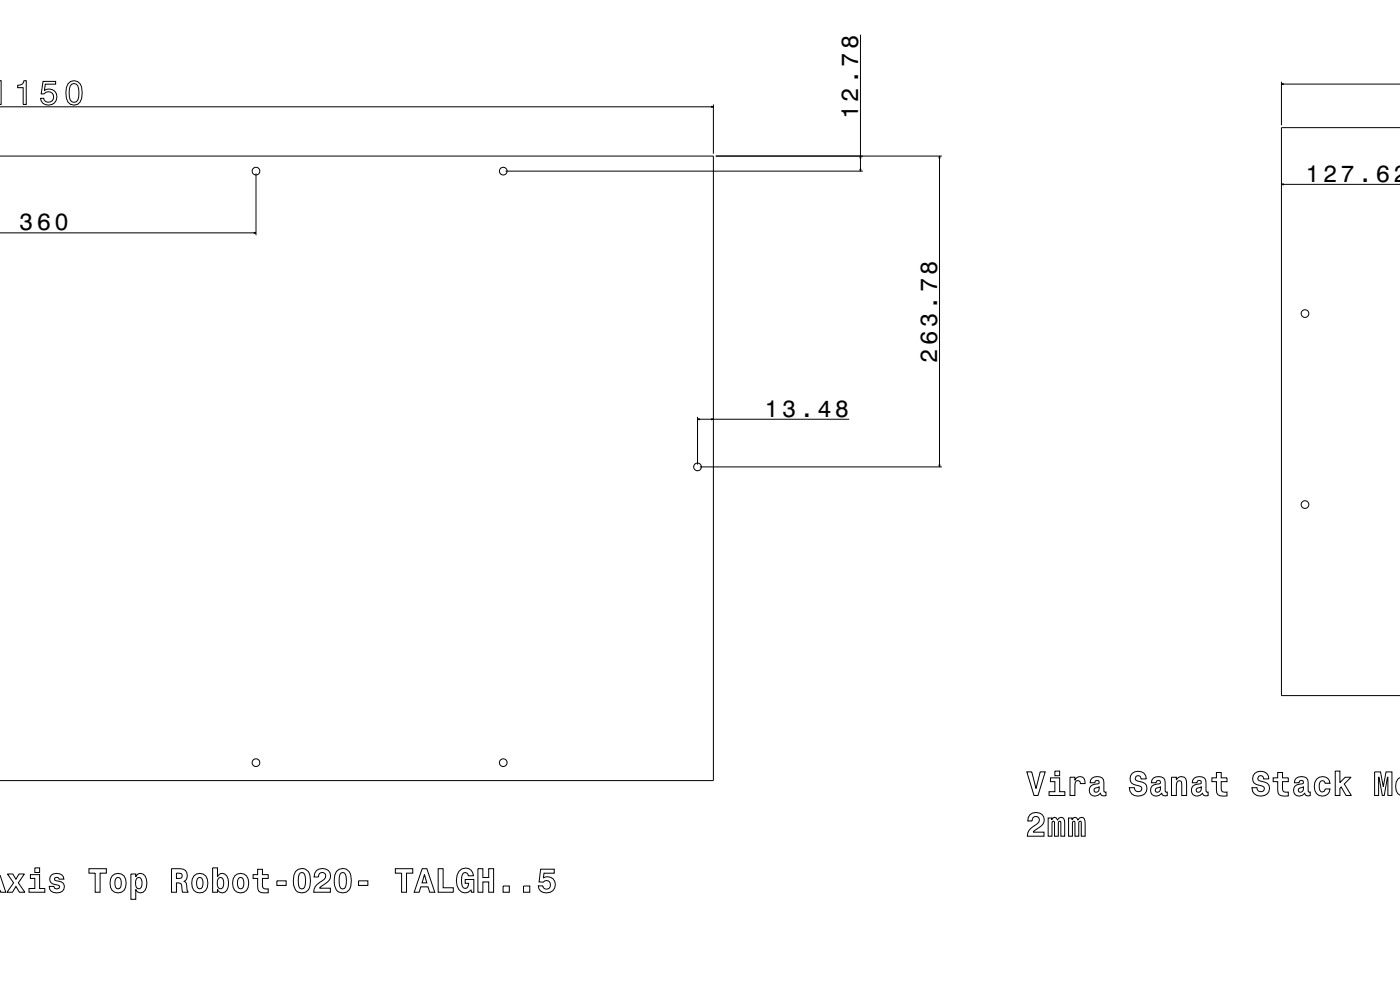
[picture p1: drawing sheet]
<svg xmlns="http://www.w3.org/2000/svg" width="1189mm" height="841mm" viewBox="0 0 1189 841" stroke-linecap="round" stroke-linejoin="round" font-family="sans-serif">
<defs><g id="words">
<g font-size="20.2">
<text x="729" y="101" transform="rotate(-90 729 101)">12.78</text>
<text x="1109" y="154">127.62</text>
<text x="16" y="196">360</text>
<text x="796" y="308" transform="rotate(-90 796 308)">263.78</text>
<text x="649" y="354">13.48</text>
</g>
</g></defs>
<g fill="none" stroke="#000" stroke-width=".85">
<path d="M731 29v116M0 68h1v21h-1M15 72a4 4 0 0 0 5-4h2v21h-2v-15h-5zM37 69h10v2h-9v6a7 7 0 0 1 11 5 7 7 0 0 1-10 7l-3-1-1-2-1-3h3a5 5 0 0 0 6 3 5 5 0 0 0 2-6 5 5 0 0 0-6-2l-2 2h-2zM58 71a6 6 0 0 1 7-2 6 6 0 0 1 4 5 13 13 0 0 1-3 15 7 7 0 0 1-10-6v-4v-5zM61 71h2h2a14 14 0 0 1 0 15l-2 1-2-1a14 14 0 0 1 0-15zM1088 69v37M1088 71h101M1090 71h-2l2 1M0 91h606M604 90l2 1h-2M606 89v41"/>
<path d="M1189 108h-101v482h101M0 132h606v530h-606M608 132h192M730 134l1-2v2M797 134l1-2v2M798 132v264M217 147v53M429 145h304M730 143l1 2v-2M1088 156h101M1090 156h-2l2 1M0 198h217"/>
<path d="M215 197l2 1h-2M592 354v40M592 356h129M594 355l-2 1h2M604 355l2 1h-2M594 396h206M797 394l1 2v-2M872 655h4l4 14 3-14h5l-6 20h-4zM896 654h4v4h-4zM909 660h4v2a5 5 0 0 1 6-3 5 5 0 0 1 3 6h-4l-1-2-1-1-2 1-1 2v10h-4zM962 656a7 7 0 0 1 7-1 7 7 0 0 1 5 6h-5l-1-2a2.8 2.8 0 0 0-3 0l-1 2a3 3 0 0 0 4 2 6 6 0 0 1 6 7 6 6 0 0 1-8 6 7 7 0 0 1-7-8h4a3 3 0 0 0 4 4 3 3 0 0 0 2-4l-2-1a7 7 0 0 1-7-6v-3zM995 660h4v2a4 4 0 0 1 5-3 4 4 0 0 1 4 4v12h-4v-10l-1-2h-1h-2l-1 2v10h-4z"/>
<path d="M1033 656h4v4h5v3h-5v6a2.8 2.8 0 0 0 3 3h2v3h-6l-2-1-1-1v-10h-4v-3h4zM1066 656a7 7 0 0 1 7-1 7 7 0 0 1 5 6h-5v-2a2.8 2.8 0 0 0-4 0l-1 2a3 3 0 0 0 4 2 6 6 0 0 1 6 7 6 6 0 0 1-7 6 7 7 0 0 1-8-8h5a3 3 0 0 0 3 4 3 3 0 0 0 2-4l-2-1a7 7 0 0 1-7-6v-3zM1085 656h4v4h5v3h-5v6a2.8 2.8 0 0 0 3 3h2v3h-6l-2-1-1-1v-10h-4v-3h4zM1134 654h4v10l4-4h5l-5 5 6 10h-5l-4-7-1 1v6h-4zM1167 655h5l3 12 2-12h5v20h-3v-15l-3 15h-2l-3-15v15h-4zM1189 660a9 9 0 0 0 0 15M892 660h8v12h4v3h-13v-3h5v-9h-4zM927 660a6 6 0 0 1 7-1 6 6 0 0 1 4 5v8h1v3a3 3 0 0 1-4-2 5 5 0 0 1-9 0 5 5 0 0 1 4-8h3v-2l-1-1-2 1v1h-4v-2zM929 669l4-1a3 3 0 0 1-2 4h-1zM979 660a6 6 0 0 1 7-1 6 6 0 0 1 4 5v8h1v3a3 3 0 0 1-4-2 5 5 0 0 1-9 0 5 5 0 0 1 4-8h3v-2l-1-1-2 1v1h-4v-2zM981 669l5-1a3 3 0 0 1-3 4h-1zM1014 660a6 6 0 0 1 6-1 6 6 0 0 1 4 5v8h2v3a3 3 0 0 1-5-2 5 5 0 0 1-9 0 5 5 0 0 1 5-8h3v-2l-2-1-1 1v1h-4v-2z"/>
<path d="M1016 669l4-1a3 3 0 0 1-3 4h-1zM1101 660a6 6 0 0 1 6-1 6 6 0 0 1 4 5v8h2v3a3 3 0 0 1-5-2 5 5 0 0 1-9 0 5 5 0 0 1 5-8h3v-2l-2-1-1 1-1 1h-4l1-2zM1103 669l4-1a3 3 0 0 1-3 4h-1zM1118 661a6 6 0 0 1 7-2 6 6 0 0 1 5 6h-5v-2l-2-1a6 6 0 0 0-1 10h1l2-1 1-1h4a7 7 0 0 1-8 6 7 7 0 0 1-6-9l1-3zM875 691a7 7 0 0 1 8-1 7 7 0 0 1 4 8 18 18 0 0 1-9 7v1h9v4h-14a14 14 0 0 1 8-11 3 3 0 0 0 2-4 3 3 0 0 0-5-2l-1 2v2h-4v-3zM890 694h3v2l1-2h2h1l1 2 1-2h2h2l1 1v4v11h-3v-12l-1-1h-1v1v12h-3v-12l-1-1h-1l-1 1v12h-3zM908 694h3v2l1-2h1h2v2l2-2h1h2l1 1 1 4v11h-4v-12l-1-1h-1v1v12h-3v-12l-1-1h-1v1v12h-3zM30 737h4v3h-4zM76 737h14v4h-5v16h-4v-16h-5zM146 737h7a6 6 0 0 1 6 4 6 6 0 0 1-3 7l2 1 2 8h-5v-3a4 4 0 0 0-4-5h-1v8h-4zM181 737h4v7a4 4 0 0 1 3-3 4 4 0 0 1 5 2 11 11 0 0 1-2 14 4 4 0 0 1-6-2v2h-4zM219 738h4v4h5v3h-5v6a2.8 2.8 0 0 0 3 3h2v4l-6-1h-2l-1-2v-10h-4v-3h4z"/>
<path d="M251 740a7 7 0 0 1 7-3 7 7 0 0 1 5 6 13 13 0 0 1-3 14 7 7 0 0 1-11-7l1-7zM269 739a7 7 0 0 1 8-1 7 7 0 0 1 3 7 18 18 0 0 1-8 8l-1 1h10v3h-15a14 14 0 0 1 9-11 3 3 0 0 0 1-4 3 3 0 0 0-4-1l-1 2-1 1h-3v-3zM286 740a7 7 0 0 1 7-3 7 7 0 0 1 5 6 13 13 0 0 1-4 14 7 7 0 0 1-10-7v-7zM336 737h15v4h-6v16h-4v-16h-5zM359 737h4l6 20h-4l-1-4h-7l-1 4h-4zM372 737h4v16h9v4h-13zM390 739a7 7 0 0 1 7-2 7 7 0 0 1 5 6h-4l-1-2-2-1a5 5 0 0 0-3 7l1 5 1 2a2.6 2.6 0 0 0 4-3v-1h-3v-4h7v11h-2v-2a7 7 0 0 1-7 2 7 7 0 0 1-5-5v-5v-4zM406 737h4v8h5v-8h4v20h-4v-9h-5v9h-4zM459 738h12v3h-9v4a7 7 0 0 1 10 5 7 7 0 0 1-8 8 6 6 0 0 1-7-6h4a3 3 0 0 0 5 2 3 3 0 0 0 1-5 3 3 0 0 0-2-2 3 3 0 0 0-4 2l-3-1zM0 743l5 14h-4l-1-2M6 742h5l3 4 2-4h5l-5 7 5 8h-5l-2-5-3 5h-5l6-8zM26 742h8v12h4v3h-13v-3h5v-9h-4z"/>
<path d="M44 743a6 6 0 0 1 10 3h-4v-1l-2-1-1 1-1 1 1 1h1a6 6 0 0 1 7 5 7 7 0 0 1-6 6 7 7 0 0 1-7-3v-3h4v2h2h2l1-1-1-1-1-1a6 6 0 0 1-7-5l1-2zM95 743a7 7 0 0 1 9-1 7 7 0 0 1 3 7 7 7 0 0 1-7 9 7 7 0 0 1-7-9l1-3zM99 745h1a6 6 0 0 1 1 9h-1a6 6 0 0 1-1-9zM111 742h4v2a4 4 0 0 1 4-3 4 4 0 0 1 4 2 11 11 0 0 1-2 14 4 4 0 0 1-6-2v8h-4zM117 745h1a6 6 0 0 1 1 9h-1a6 6 0 0 1-1-9zM150 741h4a2.3 2.3 0 0 1 1 3 2.3 2.3 0 0 1-3 1h-2zM165 743a7 7 0 0 1 8-1 7 7 0 0 1 4 7 7 7 0 0 1-7 9 7 7 0 0 1-7-9v-3zM169 745h1a6 6 0 0 1 1 9h-1a6 6 0 0 1-1-9zM186 745h1a6 6 0 0 1 1 9h-1a6 6 0 0 1-1-9zM199 743a7 7 0 0 1 9-1 7 7 0 0 1 3 7 7 7 0 0 1-7 9 7 7 0 0 1-6-9v-3zM203 745h1a6 6 0 0 1 2 9h-2a6 6 0 0 1-1-9zM235 748h8v3h-8z"/>
<path d="M255 741l1-1 2 1a14 14 0 0 1 0 13h-3a14 14 0 0 1 0-13zM290 741l1-1 2 1a14 14 0 0 1 0 13h-3a14 14 0 0 1 0-13zM305 748h7v3h-7zM360 742l2 7h-4zM427 752h6v5h-6zM445 752h5v5h-5z"/>
<circle cx="217" cy="145" r="3"/>
<circle cx="427" cy="145" r="3"/>
<circle cx="1108" cy="266" r="3"/>
<circle cx="592" cy="396" r="3"/>
<circle cx="1108" cy="428" r="3"/>
<circle cx="217" cy="647" r="3"/>
<circle cx="427" cy="647" r="3"/>
</g>
<use href="#words"/>
</svg>
